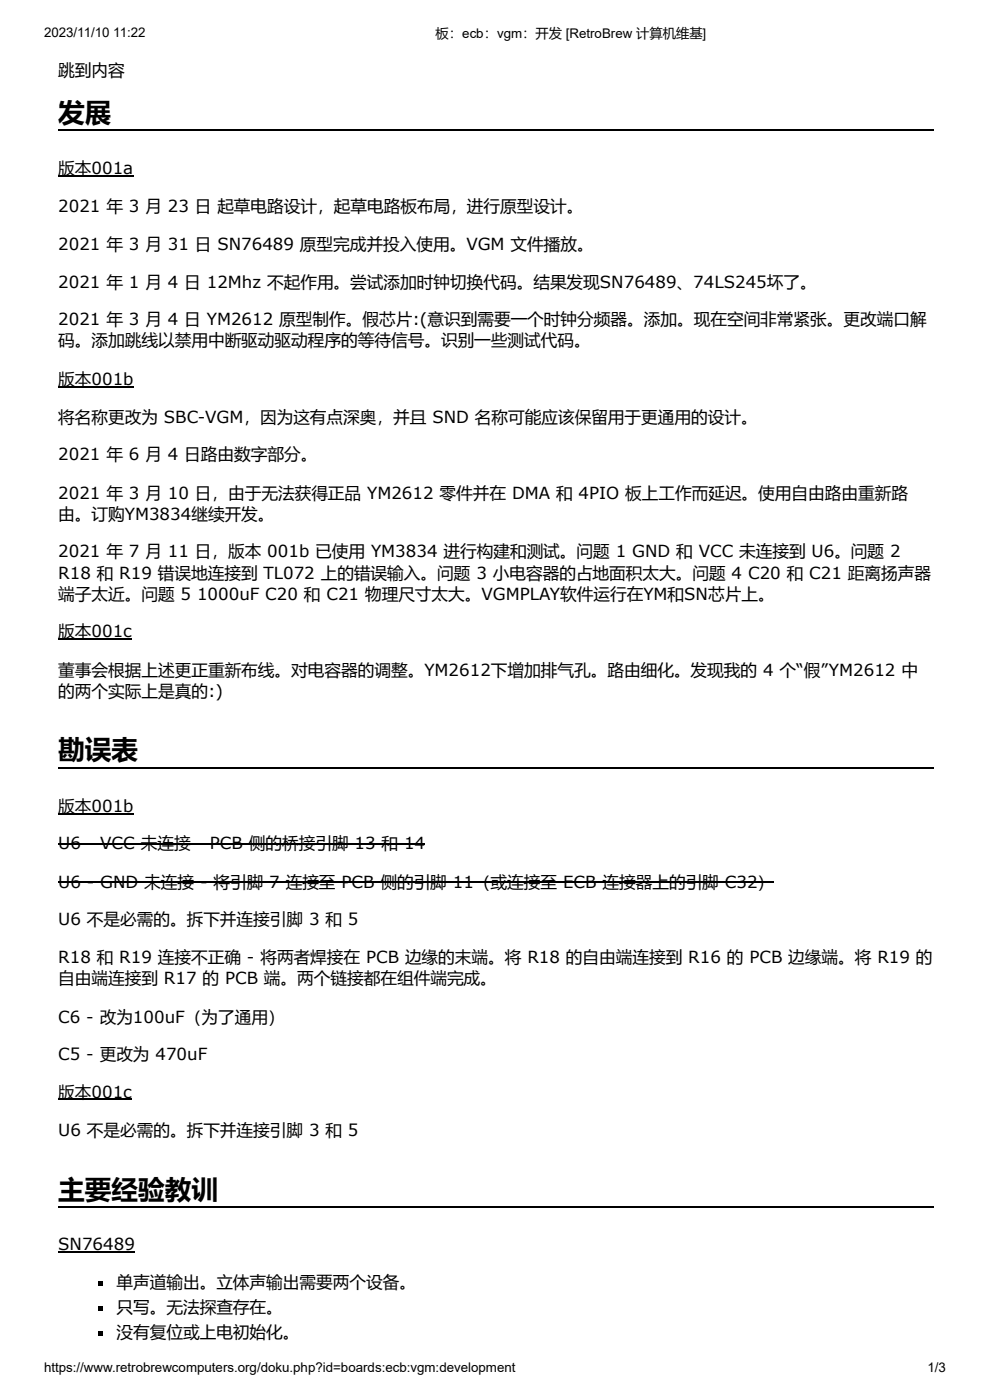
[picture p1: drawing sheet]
<svg xmlns="http://www.w3.org/2000/svg" width="210mm" height="297mm" viewBox="0 0 210 297" stroke-linecap="round" stroke-linejoin="round" font-family="sans-serif">
<defs><g id="words">
<g font-size="5.6">
<text x="12.3" y="25.8">发展</text>
<text x="12.3" y="161.1">勘误表</text>
<text x="12.3" y="254.3">主要经验教训</text>
</g>
<g font-size="3.5">
<text x="12.3" y="16.1">跳到内容</text>
<text x="12.3" y="37">版本001a</text>
<text x="12.3" y="44.9">2021 年 3 月 23 日 起草电路设计，起草电路板布局，进行原型设计。</text>
<text x="12.3" y="53.1">2021 年 3 月 31 日 SN76489 原型完成并投入使用。VGM 文件播放。</text>
<text x="12.3" y="61.1">2021 年 1 月 4 日 12Mhz 不起作用。尝试添加时钟切换代码。结果发现SN76489、74LS245坏了。</text>
<text x="12.3" y="69">2021 年 3 月 4 日 YM2612 原型制作。假芯片:(意识到需要一个时钟分频器。添加。现在空间非常紧张。更改端口解</text>
<text x="12.3" y="73.5">码。添加跳线以禁用中断驱动驱动程序的等待信号。识别一些测试代码。</text>
<text x="12.3" y="81.7">版本001b</text>
<text x="12.3" y="89.6">将名称更改为 SBC-VGM，因为这有点深奥，并且 SND 名称可能应该保留用于更通用的设计。</text>
<text x="12.3" y="97.6">2021 年 6 月 4 日路由数字部分。</text>
<text x="12.3" y="105.8">2021 年 3 月 10 日，由于无法获得正品 YM2612 零件并在 DMA 和 4PIO 板上工作而延迟。使用自由路由重新路</text>
<text x="12.3" y="110.3">由。订购YM3834继续开发。</text>
<text x="12.3" y="118.2">2021 年 7 月 11 日，版本 001b 已使用 YM3834 进行构建和测试。问题 1 GND 和 VCC 未连接到 U6。问题 2</text>
<text x="12.3" y="122.7">R18 和 R19 错误地连接到 TL072 上的错误输入。问题 3 小电容器的占地面积太大。问题 4 C20 和 C21 距离扬声器</text>
<text x="12.3" y="127.2">端子太近。问题 5</text>
<text x="41.8" y="127.2">1000uF C20 和 C21 物理尺寸太大。VGMPLAY软件运行在YM和SN芯片上。</text>
<text x="12.3" y="135.2">版本001c</text>
<text x="12.3" y="143.4">董事会根据上述更正重新布线。对电容器的调整。YM2612下增加排气孔。路由细化。发现我的 4 个“假”YM2612 中</text>
<text x="12.3" y="147.9">的两个实际上是真的:)</text>
<text x="12.3" y="172.2">版本001b</text>
<text x="12.3" y="180.2">U6 - VCC 未连接 - PCB 侧的桥接引脚 13 和 14</text>
<text x="12.3" y="188.4">U6 - GND 未连接 - 将引脚 7 连接至 PCB 侧的引脚 11（或连接至 ECB 连接器上的引脚 C32）</text>
<text x="12.3" y="196.3">U6 不是必需的。拆下并连接引脚 3 和 5</text>
<text x="12.3" y="204.3">R18 和 R19 连接不正确 - 将两者焊接在 PCB 边缘的末端。将 R18 的自由端连接到 R16 的 PCB 边缘端。将 R19 的</text>
<text x="12.3" y="208.8">自由端连接到 R17 的 PCB 端。两个链接都在组件端完成。</text>
<text x="12.3" y="217">C6 - 改为100uF（为了通用）</text>
<text x="12.3" y="224.9">C5 - 更改为 470uF</text>
<text x="12.3" y="232.8">版本001c</text>
<text x="12.3" y="241.1">U6 不是必需的。拆下并连接引脚 3 和 5</text>
<text x="12.3" y="265.1">SN76489</text>
<text x="24.7" y="273.3">单声道输出。立体声输出需要两个设备。</text>
<text x="24.7" y="278.6">只写。无法探查存在。</text>
<text x="24.7" y="283.9">没有复位或上电初始化。</text>
</g>
<g font-size="2.8">
<text x="9.3" y="7.8">2023/11/10 11:22</text>
<text x="92.4" y="8.1">板：ecb：vgm：开发 [RetroBrew 计算机维基]</text>
<text x="9.3" y="291">https://www.retrobrewcomputers.org/doku.php?id=boards:ecb:vgm:development</text>
<text x="196.6" y="291">1/3</text>
</g>
</g></defs>
<path d="M12.3 27.6h185.6M12.3 37.4h16M12.3 82.1h16M12.3 135.6h15.7M12.3 162.8h185.6M12.3 172.6h16M12.3 179h77.9M12.3 187.2h151.8M12.3 233.2h15.7M12.3 256h185.6M12.3 265.5h16.3" fill="none" stroke="#000" stroke-width=".26"/>
<path d="M20.8 271.8h1.1v1h-1.1zM20.8 277.1h1.1v1h-1.1zM20.8 282.3h1.1v1.1h-1.1z" fill="#000"/>
<use href="#words"/>
</svg>
